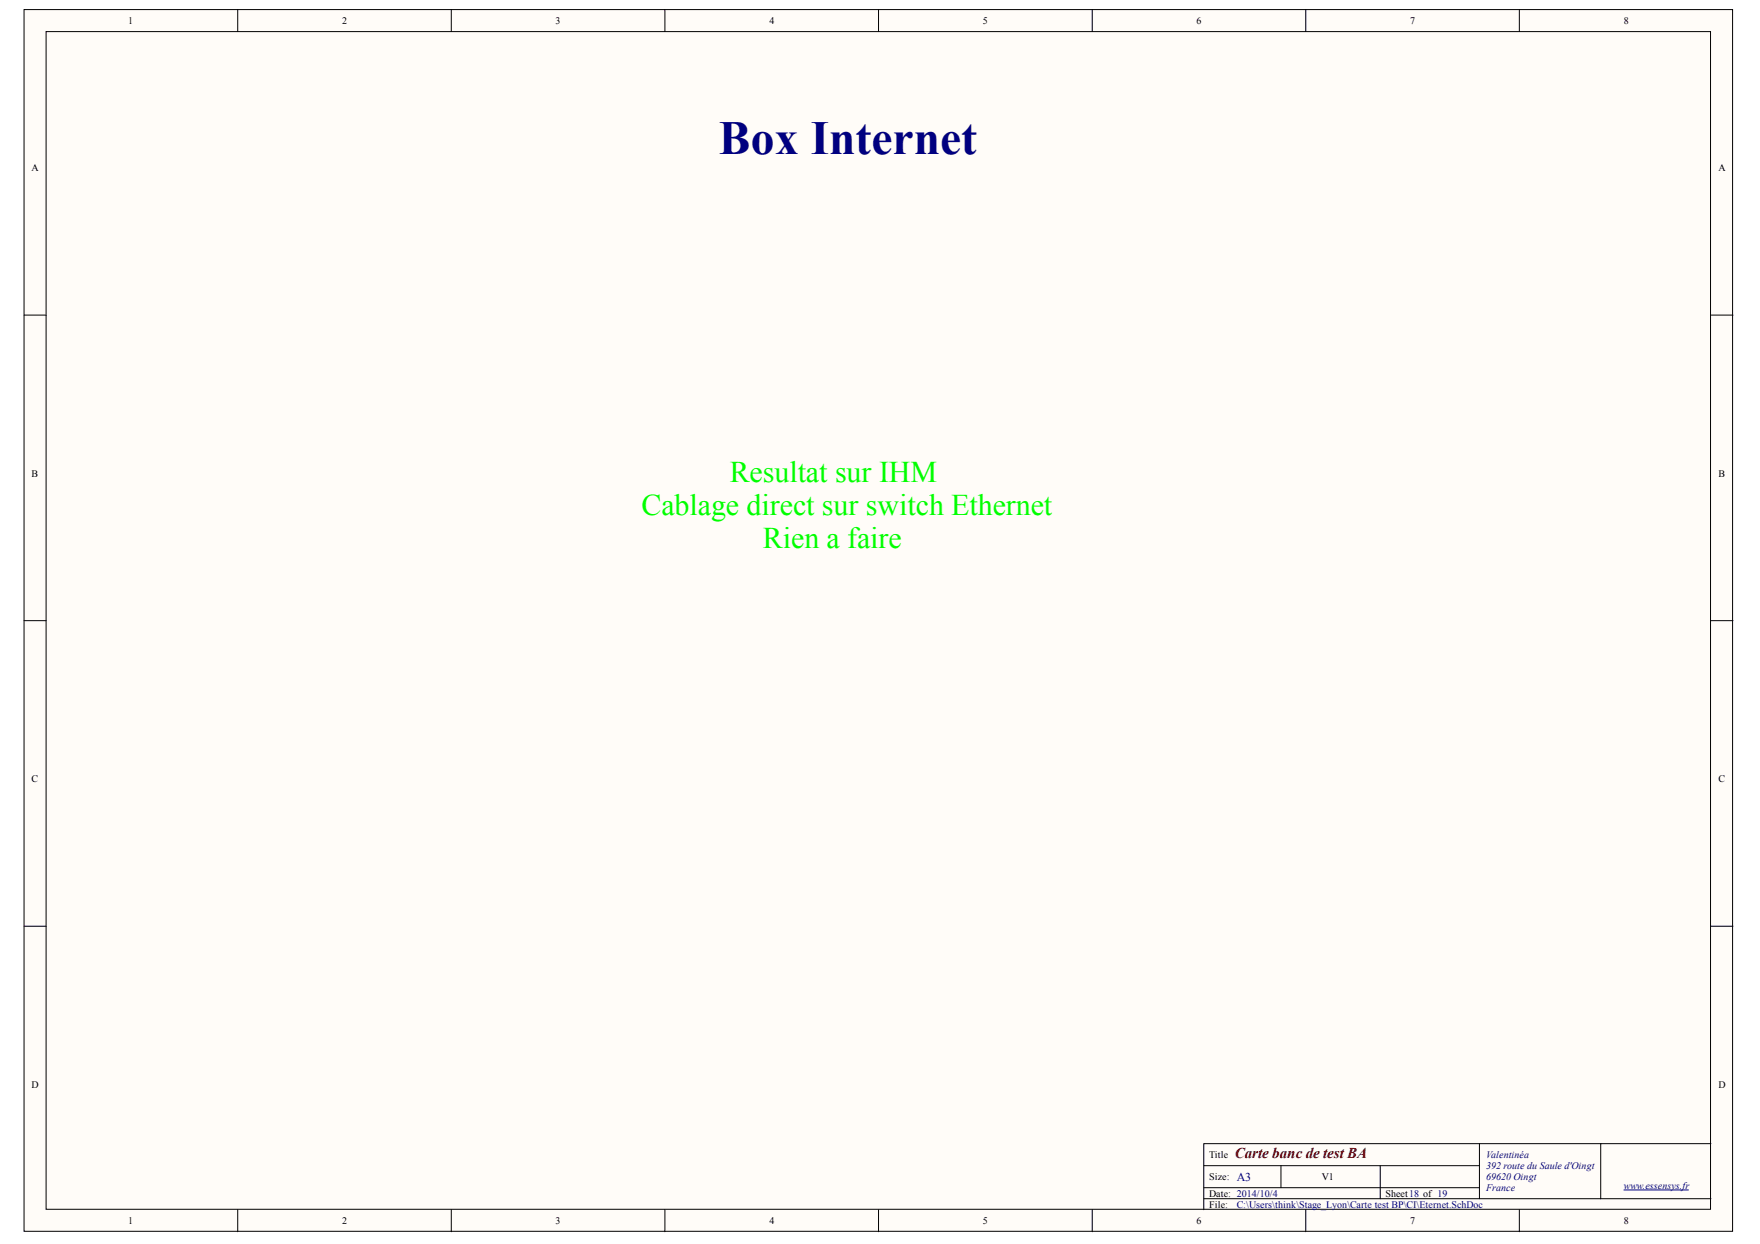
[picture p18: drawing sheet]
<svg xmlns="http://www.w3.org/2000/svg" width="297mm" height="210mm" viewBox="0 0 297 210" stroke-linecap="round" stroke-linejoin="round" font-family="sans-serif">
<defs><g id="words">
<text font-size="8" fill="#000080" x="121.3" y="25.9">Box Internet</text>
<g font-size="5.1" fill="#0f0">
<text x="123.2" y="81.4">Resultat sur IHM</text>
<text x="108.3" y="86.9">Cablage direct sur switch Ethernet</text>
<text x="128.8" y="92.5">Rien a faire</text>
</g>
<text font-size="2.5" fill="#800000" x="208.4" y="195.4">Carte banc de test BA</text>
<text font-size="2" fill="#000080" x="208.7" y="199.2">A3</text>
<g font-size="1.7">
<text x="21.6" y="4">1</text>
<text x="57.7" y="4">2</text>
<text x="93.8" y="4">3</text>
<text x="129.9" y="4">4</text>
<text x="165.9" y="4">5</text>
<text x="202" y="4">6</text>
<text x="238" y="4">7</text>
<text x="274.1" y="4">8</text>
<text x="5.3" y="28.9">A</text>
<text x="290.1" y="28.9">A</text>
<text x="5.3" y="80.4">B</text>
<text x="290.1" y="80.4">B</text>
<text x="5.3" y="132">C</text>
<text x="290.1" y="132">C</text>
<text x="5.3" y="183.5">D</text>
<text x="290.1" y="183.5">D</text>
<text x="204.1" y="195.4">Title</text>
<text x="204.1" y="199.1">Size:</text>
<text x="204.1" y="201.9">Date: 2014/10/4</text>
<text x="204.1" y="203.8">File:</text>
<text x="223.1" y="199.1">V1</text>
<text x="233.8" y="201.9">Sheet18 of 19</text>
<text x="21.6" y="206.6">1</text>
<text x="57.7" y="206.6">2</text>
<text x="93.8" y="206.6">3</text>
<text x="129.9" y="206.6">4</text>
<text x="165.9" y="206.6">5</text>
<text x="202" y="206.6">6</text>
<text x="238" y="206.6">7</text>
<text x="274.1" y="206.6">8</text>
</g>
<g font-size="1.7" fill="#000080">
<text x="250.8" y="195.4">Valentinéa</text>
<text x="250.8" y="197.3">392 route du Saule d'Oingt</text>
<text x="208.7" y="203.8">C:\Users\think\Stage_Lyon\Carte test BP\CI\Eternet.SchDoc</text>
<text x="250.8" y="199.1">69620 Oingt</text>
<text x="250.8" y="201">France</text>
<text x="274.1" y="200.6">www.essensys.fr</text>
</g>
</g></defs>
<g fill="#fffcf8" stroke="#000" stroke-width=".17">
<path d="M4.1 1.6h288.3v206.2h-288.3z"/>
<path d="M7.8 5.3h280.9v198.7h-280.9z"/>
</g>
<g fill="none" stroke="#000" stroke-width=".17">
<path d="M40.1 1.6v3.7M76.2 1.6v3.7M112.2 1.6v3.7M148.3 1.6v3.7M184.3 1.6v3.7M220.4 1.6v3.7M256.4 1.6v3.7M4.1 53.2h3.7M288.8 53.2h3.7M4.1 104.7h3.7M288.8 104.7h3.7M4.1 156.3h3.7"/>
<path d="M288.8 156.3h3.7M203.2 196.7h46.5M216.2 196.7v3.7M232.9 196.7v5.6M249.7 193v9.3M270.2 193h-67v11.1M288.8 193h-18.6v9.3M40.1 204.1v3.7M76.2 204.1v3.7M112.2 204.1v3.7M148.3 204.1v3.7M184.3 204.1v3.7"/>
<path d="M203.2 202.3h85.6M203.2 200.4h46.5M220.4 204.1v3.7M256.4 204.1v3.7"/>
</g>
<path d="M274.1 200.8h10.9" fill="none" stroke="#000080" stroke-width=".17"/>
<use href="#words"/>
</svg>
